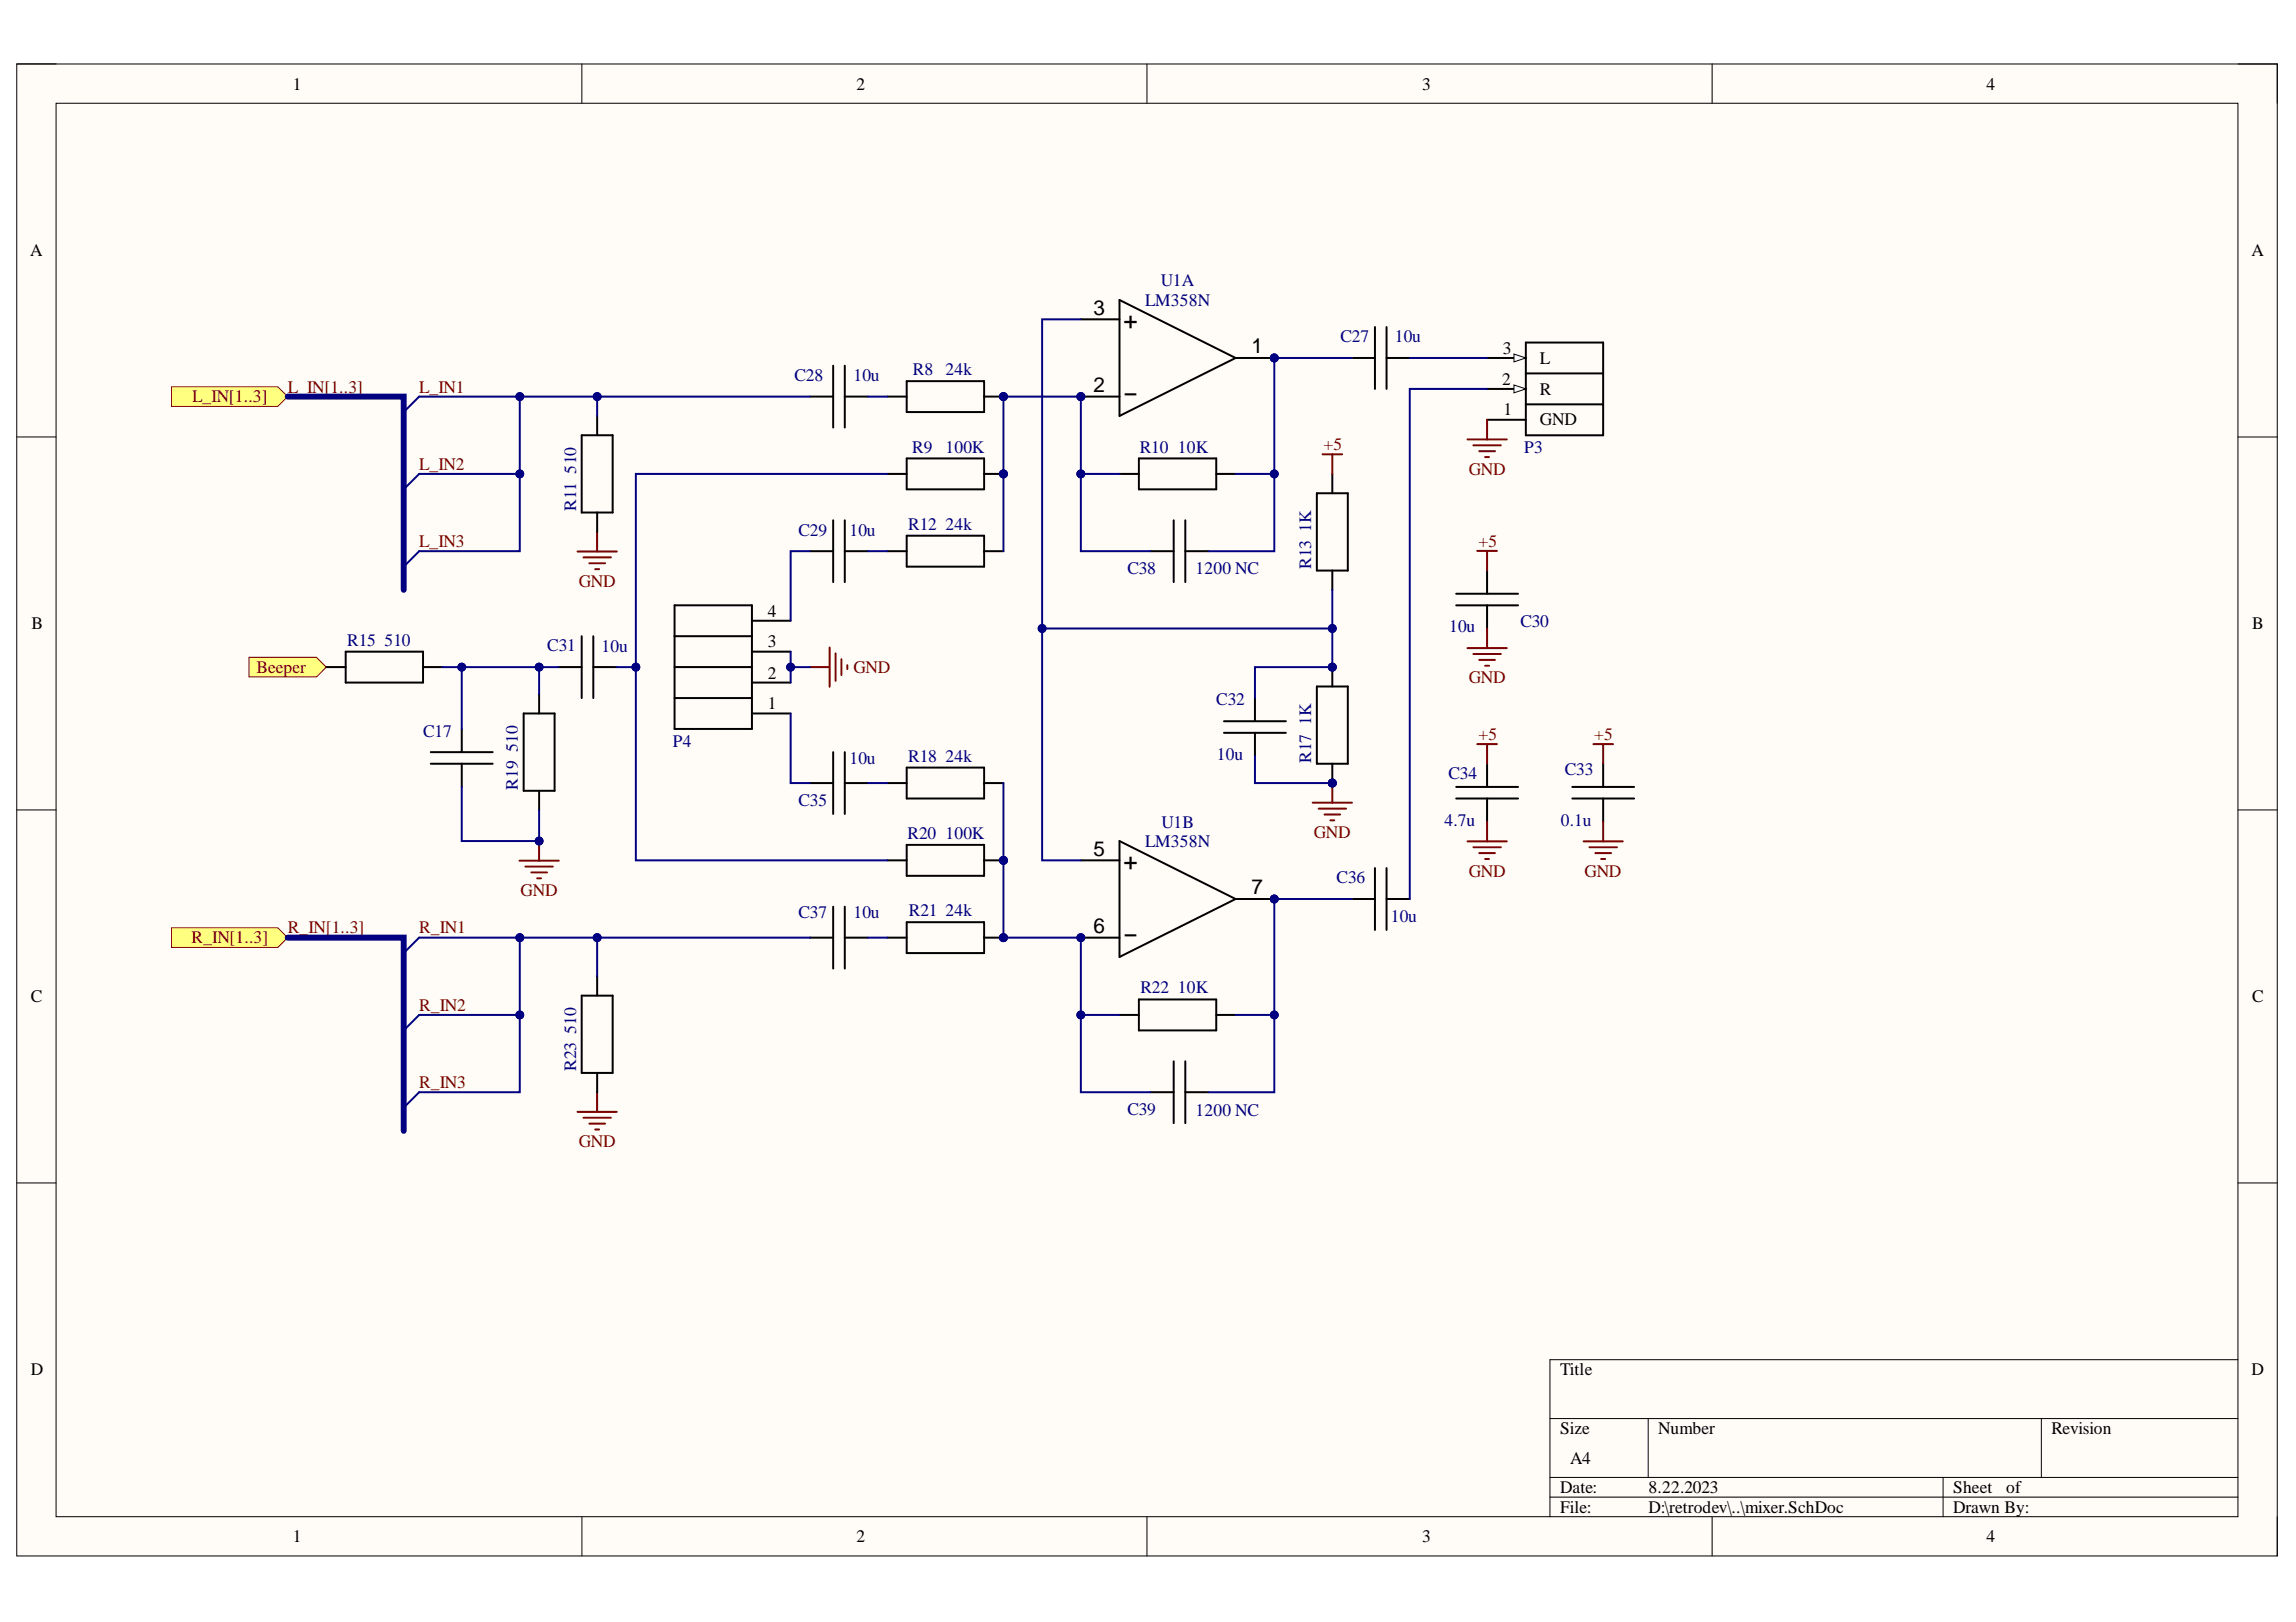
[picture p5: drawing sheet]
<svg xmlns="http://www.w3.org/2000/svg" width="297mm" height="210mm" viewBox="0 0 297 210" stroke-linecap="round" stroke-linejoin="round" font-family="sans-serif">
<defs><g id="words">
<g font-size="3.2">
<text x="145.3" y="42.6">+</text>
<text x="145.3" y="52.2">−</text>
<text x="145.3" y="112.6">+</text>
<text x="145.3" y="122.1">−</text>
</g>
<g font-size="2.7">
<text x="141.4" y="40.7">3</text>
<text x="161.9" y="45.7">1</text>
<text x="141.4" y="50.7">2</text>
<text x="141.4" y="110.7">5</text>
<text x="161.9" y="115.7">7</text>
<text x="141.4" y="120.7">6</text>
</g>
<g font-size="2.3">
<text x="37.9" y="11.6">1</text>
<text x="110.8" y="11.6">2</text>
<text x="184" y="11.6">3</text>
<text x="257" y="11.6">4</text>
<text x="3.9" y="33.1">A</text>
<text x="291.3" y="33.1">A</text>
<text x="194.4" y="45.8">3</text>
<text x="199.2" y="47.1">L</text>
<text x="194.3" y="49.8">2</text>
<text x="194.5" y="53.8">1</text>
<text x="199.2" y="51.1">R</text>
<text x="199.2" y="55">GND</text>
<text x="4.1" y="81.4">B</text>
<text x="99.3" y="83.8">3</text>
<text x="99.3" y="79.8">4</text>
<text x="291.4" y="81.4">B</text>
<text x="99.3" y="87.8">2</text>
<text x="99.3" y="91.8">1</text>
<text x="4" y="129.7">C</text>
<text x="291.4" y="129.7">C</text>
<text x="4" y="177.9">D</text>
<text x="201.9" y="177.9">Title</text>
<text x="291.3" y="177.9">D</text>
<text x="201.9" y="185.6">Size</text>
<text x="214.5" y="185.6">Number</text>
<text x="265.4" y="185.6">Revision</text>
<text x="203.1" y="189.4">A4</text>
<text x="201.9" y="193.2">Date:</text>
<text x="201.9" y="195.8">File:</text>
<text x="213.3" y="193.2">8.22.2023</text>
<text x="213.3" y="195.8">D:\retrodev\..\mixer.SchDoc</text>
<text x="252.7" y="193.2">Sheet</text>
<text x="252.7" y="195.8">Drawn By:</text>
<text x="259.5" y="193.2">of</text>
<text x="37.9" y="199.6">1</text>
<text x="110.8" y="199.6">2</text>
<text x="184" y="199.6">3</text>
<text x="257" y="199.6">4</text>
</g>
<g font-size="2.3" fill="#000080">
<text x="148.1" y="39.6">LM358N</text>
<text x="150.2" y="37">U1A</text>
<text x="173.4" y="44.3">C27</text>
<text x="180.4" y="44.3">10u</text>
<text x="102.8" y="49.3">C28</text>
<text x="110.4" y="49.4">10u</text>
<text x="118.1" y="48.5">R8</text>
<text x="122.3" y="48.5">24k</text>
<text x="118" y="58.6">R9</text>
<text x="122.3" y="58.6">100K</text>
<text x="147.5" y="58.6">R10</text>
<text x="152.4" y="58.6">10K</text>
<text x="197.2" y="58.6">P3</text>
<text x="74.5" y="61.3" transform="rotate(-90 74.5 61.3)">510</text>
<text x="74.5" y="66.1" transform="rotate(-90 74.5 66.1)">R11</text>
<text x="103.3" y="69.3">C29</text>
<text x="109.9" y="69.3">10u</text>
<text x="117.5" y="68.6">R12</text>
<text x="122.3" y="68.6">24k</text>
<text x="169.6" y="68.8" transform="rotate(-90 169.6 68.8)">1K</text>
<text x="145.8" y="74.3">C38</text>
<text x="154.6" y="74.3">1200 NC</text>
<text x="169.6" y="73.6" transform="rotate(-90 169.6 73.6)">R13</text>
<text x="44.9" y="83.6">R15</text>
<text x="49.7" y="83.6">510</text>
<text x="187.5" y="81.8">10u</text>
<text x="196.7" y="81.1">C30</text>
<text x="70.8" y="84.3">C31</text>
<text x="77.8" y="84.4">10u</text>
<text x="54.7" y="95.3">C17</text>
<text x="157.4" y="91.3">C32</text>
<text x="169.6" y="93.8" transform="rotate(-90 169.6 93.8)">1K</text>
<text x="67" y="97.3" transform="rotate(-90 67 97.3)">510</text>
<text x="87.1" y="96.6">P4</text>
<text x="109.9" y="98.8">10u</text>
<text x="117.5" y="98.6">R18</text>
<text x="122.3" y="98.6">24k</text>
<text x="157.4" y="98.3">10u</text>
<text x="169.6" y="98.7" transform="rotate(-90 169.6 98.7)">R17</text>
<text x="187.4" y="100.8">C34</text>
<text x="202.4" y="100.3">C33</text>
<text x="67" y="102.2" transform="rotate(-90 67 102.2)">R19</text>
<text x="103.3" y="104.3">C35</text>
<text x="150.2" y="107.1">U1B</text>
<text x="186.9" y="106.8">4.7u</text>
<text x="201.9" y="106.8">0.1u</text>
<text x="117.4" y="108.6">R20</text>
<text x="122.3" y="108.6">100K</text>
<text x="148.1" y="109.5">LM358N</text>
<text x="103.3" y="118.8">C37</text>
<text x="110.4" y="118.8">10u</text>
<text x="117.6" y="118.6">R21</text>
<text x="122.3" y="118.6">24k</text>
<text x="172.9" y="114.3">C36</text>
<text x="179.9" y="119.4">10u</text>
<text x="147.5" y="128.6">R22</text>
<text x="152.4" y="128.6">10K</text>
<text x="74.5" y="133.8" transform="rotate(-90 74.5 133.8)">510</text>
<text x="74.5" y="138.6" transform="rotate(-90 74.5 138.6)">R23</text>
<text x="145.8" y="144.3">C39</text>
<text x="154.6" y="144.4">1200 NC</text>
</g>
<g font-size="2.3" fill="#800000">
<text x="24.9" y="52.1">L_IN[1..3]</text>
<text x="37.2" y="50.8">L_IN[1..3]</text>
<text x="54.2" y="50.8">L_IN1</text>
<text x="171.2" y="58.2">+5</text>
<text x="54.2" y="60.8">L_IN2</text>
<text x="190" y="61.5">GND</text>
<text x="54.2" y="70.8">L_IN3</text>
<text x="191.3" y="70.8">+5</text>
<text x="74.9" y="75.9">GND</text>
<text x="33.2" y="87.1">Beeper</text>
<text x="110.4" y="87.1">GND</text>
<text x="190" y="88.4">GND</text>
<text x="191.3" y="95.8">+5</text>
<text x="206.3" y="95.8">+5</text>
<text x="170" y="108.4">GND</text>
<text x="190" y="113.4">GND</text>
<text x="205" y="113.4">GND</text>
<text x="67.3" y="116">GND</text>
<text x="24.8" y="122.1">R_IN[1..3]</text>
<text x="37.2" y="120.8">R_IN[1..3]</text>
<text x="54.2" y="120.8">R_IN1</text>
<text x="54.2" y="130.8">R_IN2</text>
<text x="54.2" y="140.8">R_IN3</text>
<text x="74.9" y="148.4">GND</text>
</g>
</g></defs>
<path d="M2.2 8.3h292.4v193.1h-292.4z" fill-rule="evenodd" fill="#fffcf8"/>
<path d="M2.2 8.3h292.4v193.1h-292.4z" fill="none" stroke="#000" stroke-width=".13"/>
<path d="M7.3 13.4h282.2v182.9h-282.2z" fill-rule="evenodd" fill="#fffcf8"/>
<g fill="none" stroke="#000" stroke-width=".13">
<path d="M2.2 8.3h5.1M7.3 13.4h282.2v182.9h-282.2zM75.3 8.3v5.1M148.4 8.3v5.1M221.5 8.3v5.1M289.5 8.3h5.1v5.1M2.2 56.5h5.1M289.5 56.6h5.1M2.2 104.8h5.1M289.5 104.8h5.1M2.2 153.1h5.1M289.5 153.1h5.1"/>
<path d="M289.5 176h-89v20.3M75.3 196.3v5.1M148.4 196.3v5.1M200.5 183.6h89M200.5 191.2h89M200.5 193.7h89M213.2 183.6v7.6M221.5 196.3v5.1M251.4 191.2v5.1M264.1 183.6v7.6M294.6 196.3v5.1"/>
</g>
<circle cx="139.8" cy="51.3" r=".51" fill="#000080"/>
<circle cx="139.8" cy="51.3" r=".51" fill="none" stroke="#000080" stroke-width=".13"/>
<circle cx="164.9" cy="46.3" r=".51" fill="#000080"/>
<circle cx="164.9" cy="46.3" r=".51" fill="none" stroke="#000080" stroke-width=".13"/>
<path d="M144.8 38.8l15 7.5-15 7.5zM139.8 51.3h5" fill="none" stroke="#000" stroke-width=".26"/>
<circle cx="139.8" cy="51.3" r=".51" fill="#000080"/>
<circle cx="139.8" cy="51.3" r=".51" fill="none" stroke="#000080" stroke-width=".13"/>
<path d="M139.8 41.3h5M159.8 46.3h5.1" fill="none" stroke="#000" stroke-width=".26"/>
<circle cx="164.9" cy="46.3" r=".51" fill="#000080"/>
<circle cx="164.9" cy="46.3" r=".51" fill="none" stroke="#000080" stroke-width=".13"/>
<path d="M54.2 51.3l-2 2M54.2 61.3l-2 2M54.2 71.3l-2 2" fill="none" stroke="#000080" stroke-width=".26"/>
<path d="M22.2 50.1h13.7l1.3 1.2-1.3 1.3h-13.7z" fill-rule="evenodd" fill="#ffff80"/>
<path d="M22.2 50.1h13.7l1.3 1.2-1.3 1.3h-13.7z" fill="none" stroke="#800000" stroke-width=".13"/>
<circle cx="164.9" cy="116.3" r=".51" fill="#000080"/>
<circle cx="164.9" cy="116.3" r=".51" fill="none" stroke="#000080" stroke-width=".13"/>
<path d="M139.8 111.3h5M144.8 108.8l15 7.5-15 7.5zM159.8 116.3h5.1M139.8 121.3h5" fill="none" stroke="#000" stroke-width=".26"/>
<circle cx="164.9" cy="116.3" r=".51" fill="#000080"/>
<circle cx="164.9" cy="116.3" r=".51" fill="none" stroke="#000080" stroke-width=".13"/>
<path d="M54.2 121.3l-2 2M54.2 131.3l-2 2M54.2 141.3l-2 2" fill="none" stroke="#000080" stroke-width=".26"/>
<path d="M22.2 120.1h13.7l1.3 1.2-1.3 1.3h-13.7z" fill-rule="evenodd" fill="#ffff80"/>
<path d="M22.2 120.1h13.7l1.3 1.2-1.3 1.3h-13.7z" fill="none" stroke="#800000" stroke-width=".13"/>
<path d="M74.7 71.4h5.1M75.5 72.1h3.5M76.2 72.9h2.1M77 73.7h.5M77.3 68.8v2.6M74.7 143.9h5.1M75.5 144.6h3.5M76.2 145.4h2.1M77 146.2h.5M77.3 141.3v2.6" fill="none" stroke="#800000" stroke-width=".26"/>
<path d="M75.3 56.3h4v10h-4zM77.3 53.8v2.5M77.3 66.3v2.5M75.3 128.8h4v10h-4zM77.3 126.3v2.5M77.3 138.8v2.5" fill="none" stroke="#000" stroke-width=".26"/>
<circle cx="129.8" cy="51.3" r=".51" fill="#000080"/>
<circle cx="129.8" cy="51.3" r=".51" fill="none" stroke="#000080" stroke-width=".13"/>
<path d="M114.8 51.3h2.5M117.3 49.3h10v4h-10zM127.3 51.3h2.5" fill="none" stroke="#000" stroke-width=".26"/>
<circle cx="129.8" cy="51.3" r=".51" fill="#000080"/>
<circle cx="129.8" cy="51.3" r=".51" fill="none" stroke="#000080" stroke-width=".13"/>
<path d="M147.3 59.3h10v4h-10zM144.8 61.3h2.5M157.3 61.3h2.5M144.8 131.3h2.5M147.3 129.3h10v4h-10zM157.3 131.3h2.5" fill="none" stroke="#000" stroke-width=".26"/>
<circle cx="129.8" cy="121.3" r=".51" fill="#000080"/>
<circle cx="129.8" cy="121.3" r=".51" fill="none" stroke="#000080" stroke-width=".13"/>
<path d="M117.3 119.3h10v4h-10zM114.8 121.3h2.5M127.3 121.3h2.5" fill="none" stroke="#000" stroke-width=".26"/>
<circle cx="129.8" cy="121.3" r=".51" fill="#000080"/>
<circle cx="129.8" cy="121.3" r=".51" fill="none" stroke="#000080" stroke-width=".13"/>
<path d="M170.4 63.8v10M170.4 63.8h4v10h-4M172.4 61.3v2.5M172.4 73.8v2.5" fill="none" stroke="#000" stroke-width=".26"/>
<circle cx="172.4" cy="101.3" r=".51" fill="#000080"/>
<circle cx="172.4" cy="101.3" r=".51" fill="none" stroke="#000080" stroke-width=".13"/>
<circle cx="172.4" cy="86.3" r=".51" fill="#000080"/>
<circle cx="172.4" cy="86.3" r=".51" fill="none" stroke="#000080" stroke-width=".13"/>
<path d="M170.4 88.8v10M170.4 88.8h4v10h-4M172.4 98.8v2.5" fill="none" stroke="#000" stroke-width=".26"/>
<circle cx="172.4" cy="101.3" r=".51" fill="#000080"/>
<circle cx="172.4" cy="101.3" r=".51" fill="none" stroke="#000080" stroke-width=".13"/>
<path d="M172.4 86.3v2.5" fill="none" stroke="#000" stroke-width=".26"/>
<circle cx="172.4" cy="86.3" r=".51" fill="#000080"/>
<circle cx="172.4" cy="86.3" r=".51" fill="none" stroke="#000080" stroke-width=".13"/>
<path d="M169.8 103.9h5.1M170.6 104.6h3.5M171.4 105.4h2M172.1 106.2h.5M172.4 101.3v2.6" fill="none" stroke="#800000" stroke-width=".26"/>
<circle cx="172.4" cy="101.3" r=".51" fill="#000080"/>
<circle cx="172.4" cy="101.3" r=".51" fill="none" stroke="#000080" stroke-width=".13"/>
<path d="M32.2 85.1h8.7l1.3 1.2-1.3 1.3h-8.7z" fill-rule="evenodd" fill="#ffff80"/>
<path d="M32.2 85.1h8.7l1.3 1.2-1.3 1.3h-8.7z" fill="none" stroke="#800000" stroke-width=".13"/>
<path d="M114.8 71.3h2.5M117.3 69.3h10v4h-10zM127.3 71.3h2.5M117.3 99.3h10v4h-10zM114.8 101.3h2.5M127.3 101.3h2.5" fill="none" stroke="#000" stroke-width=".26"/>
<circle cx="129.8" cy="61.3" r=".51" fill="#000080"/>
<circle cx="129.8" cy="61.3" r=".51" fill="none" stroke="#000080" stroke-width=".13"/>
<path d="M117.3 59.3h10v4h-10zM114.8 61.3h2.5M127.3 61.3h2.5" fill="none" stroke="#000" stroke-width=".26"/>
<circle cx="129.8" cy="61.3" r=".51" fill="#000080"/>
<circle cx="129.8" cy="61.3" r=".51" fill="none" stroke="#000080" stroke-width=".13"/>
<circle cx="129.8" cy="111.3" r=".51" fill="#000080"/>
<circle cx="129.8" cy="111.3" r=".51" fill="none" stroke="#000080" stroke-width=".13"/>
<path d="M114.8 111.3h2.5M117.3 109.3h10v4h-10zM127.3 111.3h2.5" fill="none" stroke="#000" stroke-width=".26"/>
<circle cx="129.8" cy="111.3" r=".51" fill="#000080"/>
<circle cx="129.8" cy="111.3" r=".51" fill="none" stroke="#000080" stroke-width=".13"/>
<path d="M104.8 86.3h2.5M107.3 83.8v5.1M108.1 84.6v3.5M108.9 85.3v2M109.6 86.1v.5M67.2 111.4h5.1M68 112.1h3.5M68.7 112.9h2.1M69.5 113.7h.5M69.7 108.8v2.6" fill="none" stroke="#800000" stroke-width=".26"/>
<path d="M42.2 86.3h2.5M44.7 84.3h10v4h-10zM54.7 86.3h2.5M67.7 92.3h4.1v10h-4.1zM69.7 89.8v2.5M69.7 102.3v2.5" fill="none" stroke="#000" stroke-width=".26"/>
<circle cx="69.7" cy="108.8" r=".51" fill="#000080"/>
<circle cx="69.7" cy="108.8" r=".51" fill="none" stroke="#000080" stroke-width=".13"/>
<path d="M192.4 54.3h5M192.4 50.3h5M197.4 44.3h10v12h-10zM197.4 52.3h10M197.4 48.3h10" fill="none" stroke="#000" stroke-width=".26"/>
<path d="M195.9 49.8l1.5 .5-1.5 .5z" fill="#f8fcff"/>
<path d="M195.9 49.8l1.5 .5-1.5 .5z" fill="none" stroke="#000" stroke-width=".13"/>
<path d="M192.4 46.3h5" fill="none" stroke="#000" stroke-width=".26"/>
<path d="M195.9 45.8l1.5 .5-1.5 .5z" fill="#f8fcff"/>
<path d="M195.9 45.8l1.5 .5-1.5 .5z" fill="none" stroke="#000" stroke-width=".13"/>
<g fill="none" stroke="#800000" stroke-width=".26">
<path d="M171.1 58.8h2.5M172.4 58.8v2.5M189.8 56.9h5.1M190.6 57.6h3.6M191.4 58.4h2M192.1 59.2h.5M192.4 54.3v2.6M191.1 71.3h2.6M192.4 71.3v2.5M189.8 83.9h5.1M190.6 84.6h3.6M191.1 96.3h2.6"/>
<path d="M191.4 85.4h2M192.1 86.2h.5M192.4 81.3v2.6M192.4 96.3v2.5M206.1 96.3h2.6M207.4 96.3v2.5M189.8 108.9h5.1M190.6 109.6h3.6M191.4 110.4h2M192.1 111.2h.5M192.4 106.3v2.6M204.9 108.9h5.1"/>
<path d="M205.6 109.6h3.6M206.4 110.4h2M207.2 111.2h.5M207.4 106.3v2.6"/>
</g>
<g fill="none" stroke="#000" stroke-width=".26">
<path d="M104.8 51.3h3M107.8 47.3v8M109.3 47.3v8M109.3 51.3h3M174.9 46.3h3M177.9 42.3v8M179.4 42.3v8M179.4 46.3h3M87.3 78.3h10v16h-10zM104.8 71.3h3M107.8 67.3v8M109.3 67.3v8"/>
<path d="M109.3 71.3h3M148.8 71.3h3M151.8 67.3v8M153.3 71.3h3M153.3 67.3v8M188.4 78.3h8M188.4 76.8h8M192.4 73.8v3M192.4 78.3v3M55.7 98.8h8M55.7 97.3h8M59.7 94.3v3"/>
<path d="M59.7 98.8v3M72.3 86.3h3M75.3 82.3v8M76.8 82.3v8M76.8 86.3h3M87.3 86.3h10M87.3 82.3h10M87.3 90.3h10M97.3 92.3h5M97.3 88.3h5M97.3 84.3h5M97.3 80.3h5"/>
<path d="M107.8 97.3v8M109.3 97.3v8M158.3 94.8h8.1M158.3 93.3h8.1M162.4 90.3v3M162.4 94.8v3M192.4 98.8v3M207.4 98.8v3M104.8 101.3h3M107.8 117.3v8M109.3 117.3v8M109.3 101.3h3"/>
<path d="M174.9 116.3h3M177.9 112.3v8M179.4 112.3v8M179.4 116.3h3M188.4 103.3h8M188.4 101.8h8M192.4 103.3v3M203.4 103.3h8M203.4 101.8h8M207.4 103.3v3M104.8 121.3h3M109.3 121.3h3"/>
<path d="M151.8 137.3v8M153.3 137.3v8M148.8 141.3h3M153.3 141.3h3"/>
</g>
<path d="M54.2 131.3h13" fill="none" stroke="#000080" stroke-width=".26"/>
<circle cx="67.2" cy="131.3" r=".51" fill="#000080"/>
<circle cx="67.2" cy="131.3" r=".51" fill="none" stroke="#000080" stroke-width=".13"/>
<path d="M172.4 76.3v10h-10v4" fill="none" stroke="#000080" stroke-width=".26"/>
<circle cx="172.4" cy="86.3" r=".51" fill="#000080"/>
<circle cx="172.4" cy="86.3" r=".51" fill="none" stroke="#000080" stroke-width=".13"/>
<circle cx="172.4" cy="81.3" r=".51" fill="#000080"/>
<circle cx="172.4" cy="81.3" r=".51" fill="none" stroke="#000080" stroke-width=".13"/>
<path d="M144.8 61.3h-5v-10h-10v20" fill="none" stroke="#000080" stroke-width=".26"/>
<circle cx="129.8" cy="61.3" r=".51" fill="#000080"/>
<circle cx="129.8" cy="61.3" r=".51" fill="none" stroke="#000080" stroke-width=".13"/>
<circle cx="129.8" cy="51.3" r=".51" fill="#000080"/>
<circle cx="129.8" cy="51.3" r=".51" fill="none" stroke="#000080" stroke-width=".13"/>
<circle cx="139.8" cy="51.3" r=".51" fill="#000080"/>
<circle cx="139.8" cy="51.3" r=".51" fill="none" stroke="#000080" stroke-width=".13"/>
<circle cx="139.8" cy="61.3" r=".51" fill="#000080"/>
<circle cx="139.8" cy="61.3" r=".51" fill="none" stroke="#000080" stroke-width=".13"/>
<path d="M129.8 101.3v20h10" fill="none" stroke="#000080" stroke-width=".26"/>
<circle cx="129.8" cy="111.3" r=".51" fill="#000080"/>
<circle cx="129.8" cy="111.3" r=".51" fill="none" stroke="#000080" stroke-width=".13"/>
<circle cx="129.8" cy="121.3" r=".51" fill="#000080"/>
<circle cx="129.8" cy="121.3" r=".51" fill="none" stroke="#000080" stroke-width=".13"/>
<circle cx="139.8" cy="121.3" r=".51" fill="#000080"/>
<circle cx="139.8" cy="121.3" r=".51" fill="none" stroke="#000080" stroke-width=".13"/>
<path d="M114.8 61.3h-32.5v50h32.5" fill="none" stroke="#000080" stroke-width=".26"/>
<circle cx="82.3" cy="86.3" r=".51" fill="#000080"/>
<circle cx="82.3" cy="86.3" r=".51" fill="none" stroke="#000080" stroke-width=".13"/>
<path d="M57.2 86.3h15.1" fill="none" stroke="#000080" stroke-width=".26"/>
<circle cx="59.7" cy="86.3" r=".51" fill="#000080"/>
<circle cx="59.7" cy="86.3" r=".51" fill="none" stroke="#000080" stroke-width=".13"/>
<circle cx="69.7" cy="86.3" r=".51" fill="#000080"/>
<circle cx="69.7" cy="86.3" r=".51" fill="none" stroke="#000080" stroke-width=".13"/>
<path d="M69.7 86.3v3.5" fill="none" stroke="#000080" stroke-width=".26"/>
<circle cx="69.7" cy="86.3" r=".51" fill="#000080"/>
<circle cx="69.7" cy="86.3" r=".51" fill="none" stroke="#000080" stroke-width=".13"/>
<path d="M139.8 121.3v10h5" fill="none" stroke="#000080" stroke-width=".26"/>
<circle cx="139.8" cy="121.3" r=".51" fill="#000080"/>
<circle cx="139.8" cy="121.3" r=".51" fill="none" stroke="#000080" stroke-width=".13"/>
<circle cx="139.8" cy="131.3" r=".51" fill="#000080"/>
<circle cx="139.8" cy="131.3" r=".51" fill="none" stroke="#000080" stroke-width=".13"/>
<path d="M182.4 46.3h10M104.8 121.3h-27.5v5" fill="none" stroke="#000080" stroke-width=".26"/>
<circle cx="77.3" cy="121.3" r=".51" fill="#000080"/>
<circle cx="77.3" cy="121.3" r=".51" fill="none" stroke="#000080" stroke-width=".13"/>
<path d="M139.8 41.3h-5v70h5M192.4 50.3h-10v66" fill="none" stroke="#000080" stroke-width=".26"/>
<circle cx="134.8" cy="81.3" r=".51" fill="#000080"/>
<circle cx="134.8" cy="81.3" r=".51" fill="none" stroke="#000080" stroke-width=".13"/>
<path d="M134.8 81.3h37.6" fill="none" stroke="#000080" stroke-width=".26"/>
<circle cx="172.4" cy="81.3" r=".51" fill="#000080"/>
<circle cx="172.4" cy="81.3" r=".51" fill="none" stroke="#000080" stroke-width=".13"/>
<circle cx="134.8" cy="81.3" r=".51" fill="#000080"/>
<circle cx="134.8" cy="81.3" r=".51" fill="none" stroke="#000080" stroke-width=".13"/>
<path d="M54.2 51.3h50.6" fill="none" stroke="#000080" stroke-width=".26"/>
<circle cx="67.2" cy="51.3" r=".51" fill="#000080"/>
<circle cx="67.2" cy="51.3" r=".51" fill="none" stroke="#000080" stroke-width=".13"/>
<circle cx="77.3" cy="51.3" r=".51" fill="#000080"/>
<circle cx="77.3" cy="51.3" r=".51" fill="none" stroke="#000080" stroke-width=".13"/>
<path d="M77.3 51.3v2.5M112.3 51.3h2.5" fill="none" stroke="#000080" stroke-width=".26"/>
<circle cx="77.3" cy="51.3" r=".51" fill="#000080"/>
<circle cx="77.3" cy="51.3" r=".51" fill="none" stroke="#000080" stroke-width=".13"/>
<path d="M79.8 86.3h2.5" fill="none" stroke="#000080" stroke-width=".26"/>
<circle cx="82.3" cy="86.3" r=".51" fill="#000080"/>
<circle cx="82.3" cy="86.3" r=".51" fill="none" stroke="#000080" stroke-width=".13"/>
<path d="M67.2 51.3v20h-13M112.3 71.3h2.5M112.3 101.3h2.5M114.8 121.3h-2.5" fill="none" stroke="#000080" stroke-width=".26"/>
<circle cx="67.2" cy="61.3" r=".51" fill="#000080"/>
<circle cx="67.2" cy="61.3" r=".51" fill="none" stroke="#000080" stroke-width=".13"/>
<circle cx="67.2" cy="51.3" r=".51" fill="#000080"/>
<circle cx="67.2" cy="51.3" r=".51" fill="none" stroke="#000080" stroke-width=".13"/>
<path d="M54.2 61.3h13" fill="none" stroke="#000080" stroke-width=".26"/>
<circle cx="67.2" cy="61.3" r=".51" fill="#000080"/>
<circle cx="67.2" cy="61.3" r=".51" fill="none" stroke="#000080" stroke-width=".13"/>
<path d="M54.2 121.3h13" fill="none" stroke="#000080" stroke-width=".26"/>
<circle cx="67.2" cy="121.3" r=".51" fill="#000080"/>
<circle cx="67.2" cy="121.3" r=".51" fill="none" stroke="#000080" stroke-width=".13"/>
<path d="M162.4 97.8v3.5h10" fill="none" stroke="#000080" stroke-width=".26"/>
<circle cx="172.4" cy="101.3" r=".51" fill="#000080"/>
<circle cx="172.4" cy="101.3" r=".51" fill="none" stroke="#000080" stroke-width=".13"/>
<path d="M77.3 121.3h-10.1v20h-13" fill="none" stroke="#000080" stroke-width=".26"/>
<circle cx="67.2" cy="131.3" r=".51" fill="#000080"/>
<circle cx="67.2" cy="131.3" r=".51" fill="none" stroke="#000080" stroke-width=".13"/>
<circle cx="67.2" cy="121.3" r=".51" fill="#000080"/>
<circle cx="67.2" cy="121.3" r=".51" fill="none" stroke="#000080" stroke-width=".13"/>
<circle cx="77.3" cy="121.3" r=".51" fill="#000080"/>
<circle cx="77.3" cy="121.3" r=".51" fill="none" stroke="#000080" stroke-width=".13"/>
<path d="M139.8 131.3v10h9" fill="none" stroke="#000080" stroke-width=".26"/>
<circle cx="139.8" cy="131.3" r=".51" fill="#000080"/>
<circle cx="139.8" cy="131.3" r=".51" fill="none" stroke="#000080" stroke-width=".13"/>
<path d="M139.8 61.3v10h9" fill="none" stroke="#000080" stroke-width=".26"/>
<circle cx="139.8" cy="61.3" r=".51" fill="#000080"/>
<circle cx="139.8" cy="61.3" r=".51" fill="none" stroke="#000080" stroke-width=".13"/>
<path d="M174.9 116.3h-10v25h-8.6" fill="none" stroke="#000080" stroke-width=".26"/>
<circle cx="164.9" cy="116.3" r=".51" fill="#000080"/>
<circle cx="164.9" cy="116.3" r=".51" fill="none" stroke="#000080" stroke-width=".13"/>
<circle cx="164.9" cy="131.3" r=".51" fill="#000080"/>
<circle cx="164.9" cy="131.3" r=".51" fill="none" stroke="#000080" stroke-width=".13"/>
<path d="M159.8 131.3h5.1" fill="none" stroke="#000080" stroke-width=".26"/>
<circle cx="164.9" cy="131.3" r=".51" fill="#000080"/>
<circle cx="164.9" cy="131.3" r=".51" fill="none" stroke="#000080" stroke-width=".13"/>
<path d="M174.9 46.3h-10v25h-8.6" fill="none" stroke="#000080" stroke-width=".26"/>
<circle cx="164.9" cy="46.3" r=".51" fill="#000080"/>
<circle cx="164.9" cy="46.3" r=".51" fill="none" stroke="#000080" stroke-width=".13"/>
<circle cx="164.9" cy="61.3" r=".51" fill="#000080"/>
<circle cx="164.9" cy="61.3" r=".51" fill="none" stroke="#000080" stroke-width=".13"/>
<path d="M159.8 61.3h5.1" fill="none" stroke="#000080" stroke-width=".26"/>
<circle cx="164.9" cy="61.3" r=".51" fill="#000080"/>
<circle cx="164.9" cy="61.3" r=".51" fill="none" stroke="#000080" stroke-width=".13"/>
<path d="M59.7 86.3v8" fill="none" stroke="#000080" stroke-width=".26"/>
<circle cx="59.7" cy="86.3" r=".51" fill="#000080"/>
<circle cx="59.7" cy="86.3" r=".51" fill="none" stroke="#000080" stroke-width=".13"/>
<path d="M59.7 101.8v7h10v-4" fill="none" stroke="#000080" stroke-width=".26"/>
<circle cx="69.7" cy="108.8" r=".51" fill="#000080"/>
<circle cx="69.7" cy="108.8" r=".51" fill="none" stroke="#000080" stroke-width=".13"/>
<path d="M37.2 51.3h15v25M37.2 121.3h15v25" fill="none" stroke="#000080" stroke-width=".77"/>
<path d="M104.8 71.3h-2.5v9M102.3 92.3v9h2.5M102.3 84.3v4" fill="none" stroke="#000080" stroke-width=".26"/>
<circle cx="102.3" cy="86.3" r=".51" fill="#000080"/>
<circle cx="102.3" cy="86.3" r=".51" fill="none" stroke="#000080" stroke-width=".13"/>
<path d="M102.3 86.3h2.5" fill="none" stroke="#000080" stroke-width=".26"/>
<circle cx="102.3" cy="86.3" r=".51" fill="#000080"/>
<circle cx="102.3" cy="86.3" r=".51" fill="none" stroke="#000080" stroke-width=".13"/>
<use href="#words"/>
</svg>
